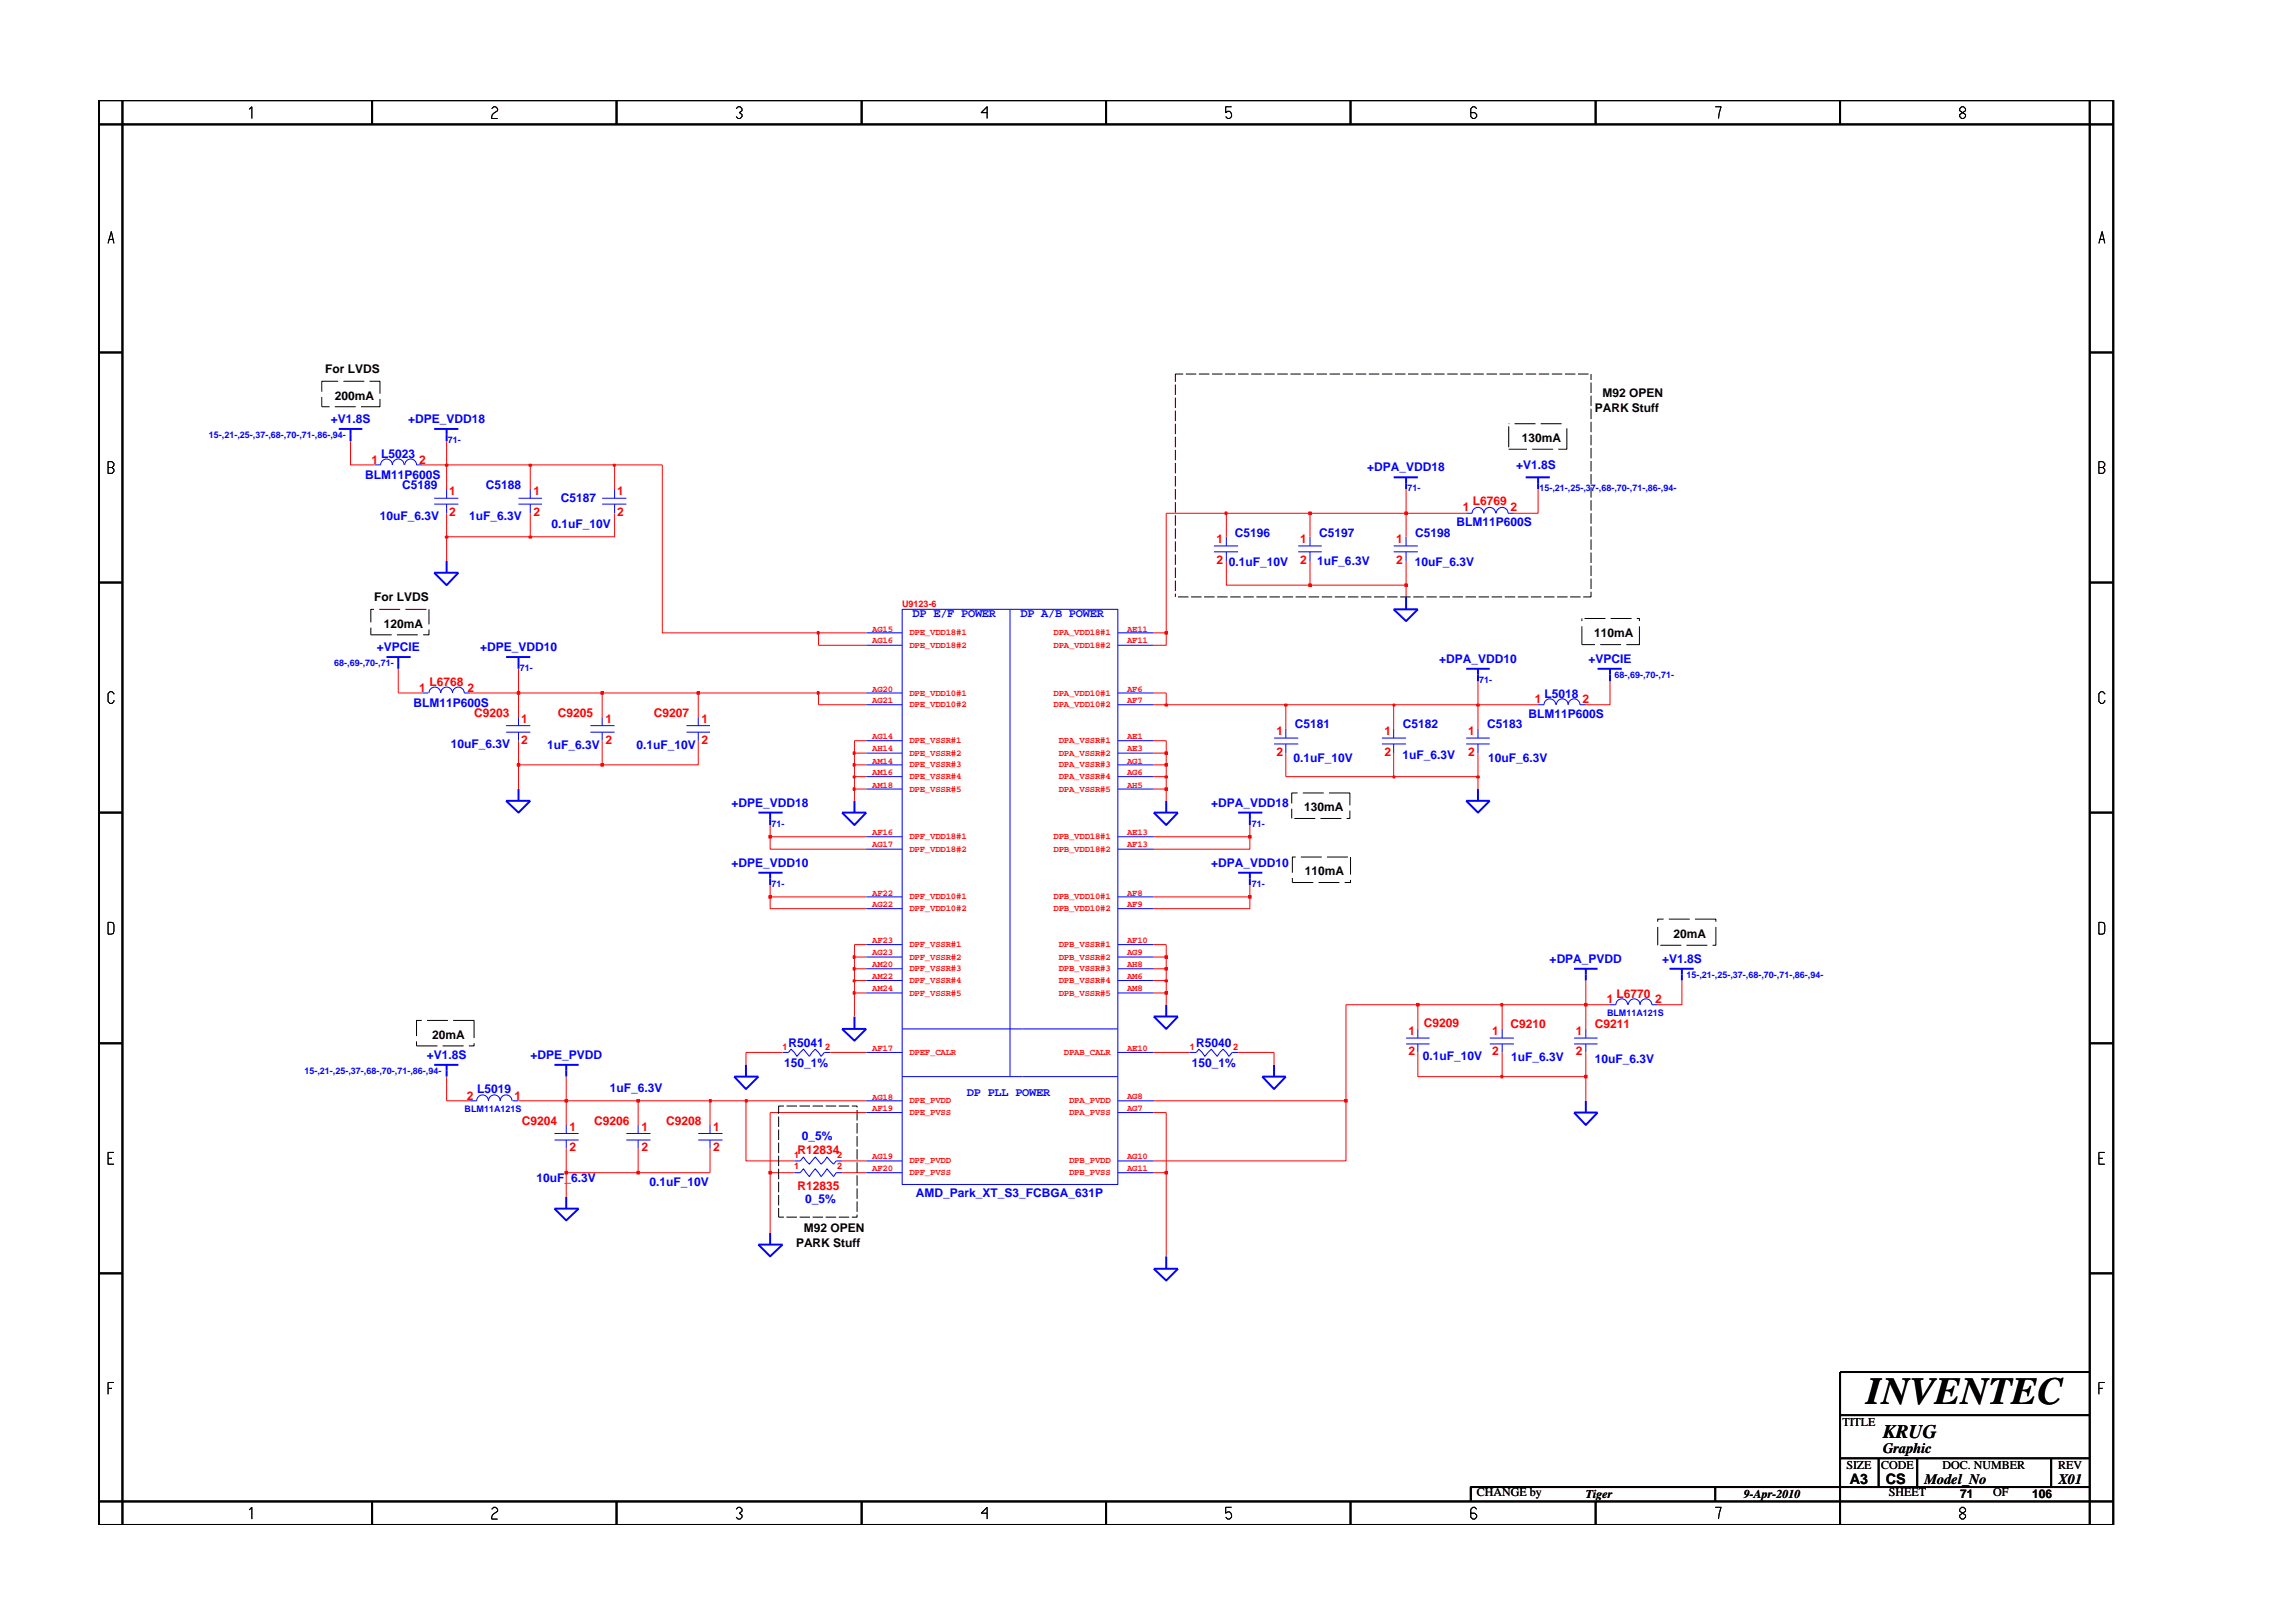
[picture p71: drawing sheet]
<svg xmlns="http://www.w3.org/2000/svg" width="297mm" height="210mm" viewBox="0 0 297 210" stroke-linecap="round" stroke-linejoin="round" font-family="sans-serif">
<defs><g id="words">
<text font-size="5" x="241.8" y="181.9">INVENTEC</text>
<text font-size="2.5" x="244" y="186.3">KRUG</text>
<g font-size="1.9">
<text x="244" y="188.2">Graphic</text>
<text x="239.6" y="192.2">A3</text>
<text x="244.3" y="192.3">CS</text>
<text x="249.3" y="192.2">Model_No</text>
<text x="266.6" y="192.2">X01</text>
</g>
<g font-size="1.6">
<text x="42.1" y="48.3">For LVDS</text>
<text x="43.4" y="51.8">200mA</text>
<text x="206.6" y="53.4">PARK Stuff</text>
<text x="207.6" y="51.5">M92 OPEN</text>
<text x="197.1" y="57.3">130mA</text>
<text x="48.5" y="77.8">For LVDS</text>
<text x="49.7" y="81.4">120mA</text>
<text x="206.5" y="82.6">110mA</text>
<text x="168.9" y="105.1">130mA</text>
<text x="169" y="113.4">110mA</text>
<text x="216.8" y="121.5">20mA</text>
<text x="56" y="134.5">20mA</text>
<text x="103.1" y="161.5">PARK Stuff</text>
<text x="104.1" y="159.6">M92 OPEN</text>
<text x="238.7" y="184.8">TITLE</text>
<text x="239.2" y="190.4">SIZE</text>
<text x="243.7" y="190.4">CODE</text>
<text x="251.7" y="190.4">DOC. NUMBER</text>
<text x="266.6" y="190.4">REV</text>
<text x="191.3" y="193.8">CHANGE by</text>
<text x="205.4" y="194.1">Tiger</text>
<text x="225.9" y="194.1">9-Apr-2010</text>
<text x="244.7" y="193.8">SHEET</text>
<text x="253.9" y="194.1">71</text>
<text x="258.2" y="193.8">OF</text>
<text x="263.3" y="194.1">106</text>
</g>
<g font-size="1.6" fill="#00f">
<text x="42.8" y="54.8">+V1.8S</text>
<text x="49.4" y="59.3">L5023</text>
<text x="52.9" y="54.8">+DPE_VDD18</text>
<text x="47.3" y="62">BLM11P600S</text>
<text x="52.1" y="63.3">C5189</text>
<text x="62.9" y="63.3">C5188</text>
<text x="72.7" y="65.1">C5187</text>
<text x="177.1" y="61.1">+DPA_VDD18</text>
<text x="196.4" y="60.8">+V1.8S</text>
<text x="49.2" y="67.4">10uF_6.3V</text>
<text x="60.8" y="67.4">1uF_6.3V</text>
<text x="71.5" y="68.4">0.1uF_10V</text>
<text x="160" y="69.6">C5196</text>
<text x="170.9" y="69.6">C5197</text>
<text x="183.3" y="69.6">C5198</text>
<text x="188.7" y="68.2">BLM11P600S</text>
<text x="159.2" y="73.4">0.1uF_10V</text>
<text x="170.6" y="73.2">1uF_6.3V</text>
<text x="183.3" y="73.3">10uF_6.3V</text>
<text x="118.2" y="80">DP E/F POWER</text>
<text x="132.2" y="80">DP A/B POWER</text>
<text x="48.8" y="84.4">+VPCIE</text>
<text x="62.2" y="84.4">+DPE_VDD10</text>
<text x="186.4" y="85.9">+DPA_VDD10</text>
<text x="205.8" y="85.9">+VPCIE</text>
<text x="53.6" y="91.6">BLM11P600S</text>
<text x="167.8" y="94.4">C5181</text>
<text x="181.7" y="94.4">C5182</text>
<text x="192.6" y="94.4">C5183</text>
<text x="198" y="93.1">BLM11P600S</text>
<text x="200.1" y="90.4">L5018</text>
<text x="58.4" y="96.9">10uF_6.3V</text>
<text x="70.9" y="97">1uF_6.3V</text>
<text x="82.5" y="97.1">0.1uF_10V</text>
<text x="167.6" y="98.7">0.1uF_10V</text>
<text x="181.7" y="98.4">1uF_6.3V</text>
<text x="192.8" y="98.7">10uF_6.3V</text>
<text x="94.8" y="104.5">+DPE_VDD18</text>
<text x="156.9" y="104.5">+DPA_VDD18</text>
<text x="94.8" y="112.3">+DPE_VDD10</text>
<text x="156.9" y="112.3">+DPA_VDD10</text>
<text x="200.7" y="124.7">+DPA_PVDD</text>
<text x="215.3" y="124.7">+V1.8S</text>
<text x="55.3" y="137.2">+V1.8S</text>
<text x="68.7" y="137.2">+DPE_PVDD</text>
<text x="102.1" y="135.6">R5041</text>
<text x="155" y="135.6">R5040</text>
<text x="184.3" y="137.3">0.1uF_10V</text>
<text x="195.8" y="137.5">1uF_6.3V</text>
<text x="206.6" y="137.7">10uF_6.3V</text>
<text x="61.8" y="141.6">L5019</text>
<text x="79" y="141.4">1uF_6.3V</text>
<text x="101.6" y="138.3">150_1%</text>
<text x="125.3" y="142">DP PLL POWER</text>
<text x="154.4" y="138.3">150_1%</text>
<text x="103.9" y="147.7">0_5%</text>
<text x="69.5" y="153.1">10uF_6.3V</text>
<text x="84.2" y="153.6">0.1uF_10V</text>
<text x="104.3" y="155.9">0_5%</text>
<text x="118.6" y="155.1">AMD_Park_XT_S3_FCBGA_631P</text>
</g>
<g font-size="1.6" fill="#f00">
<text x="48.1" y="60.1">1</text>
<text x="54.3" y="60.1">2</text>
<text x="58.2" y="64.1">1</text>
<text x="69.1" y="64.1">1</text>
<text x="80" y="64.1">1</text>
<text x="190.8" y="65.5">L6769</text>
<text x="58.2" y="66.9">2</text>
<text x="69.1" y="66.9">2</text>
<text x="80" y="66.9">2</text>
<text x="157.6" y="70.4">1</text>
<text x="168.4" y="70.4">1</text>
<text x="180.9" y="70.4">1</text>
<text x="189.5" y="66.2">1</text>
<text x="195.7" y="66.2">2</text>
<text x="157.6" y="73">2</text>
<text x="168.4" y="73">2</text>
<text x="180.9" y="73">2</text>
<text x="54.3" y="89.6">1</text>
<text x="55.7" y="88.8">L6768</text>
<text x="60.6" y="89.6">2</text>
<text x="61.4" y="92.9">C9203</text>
<text x="67.5" y="93.7">1</text>
<text x="72.2" y="92.9">C9205</text>
<text x="78.4" y="93.7">1</text>
<text x="84.7" y="92.9">C9207</text>
<text x="90.9" y="93.7">1</text>
<text x="165.4" y="95.2">1</text>
<text x="179.3" y="95.2">1</text>
<text x="190.2" y="95.2">1</text>
<text x="198.8" y="91.1">1</text>
<text x="205" y="91.1">2</text>
<text x="67.5" y="96.3">2</text>
<text x="78.4" y="96.3">2</text>
<text x="90.9" y="96.3">2</text>
<text x="165.4" y="97.9">2</text>
<text x="179.3" y="97.9">2</text>
<text x="190.2" y="97.9">2</text>
<text x="208.1" y="130">1</text>
<text x="209.4" y="129.2">L6770</text>
<text x="214.4" y="130">2</text>
<text x="182.5" y="134.1">1</text>
<text x="182.5" y="136.7">2</text>
<text x="184.4" y="133">C9209</text>
<text x="193.3" y="134.1">1</text>
<text x="193.3" y="136.7">2</text>
<text x="195.7" y="133.2">C9210</text>
<text x="204.1" y="134.1">1</text>
<text x="204.1" y="136.7">2</text>
<text x="206.6" y="133.2">C9211</text>
<text x="60.5" y="142.4">2</text>
<text x="66.6" y="142.4">1</text>
<text x="67.6" y="145.7">C9204</text>
<text x="73.8" y="146.5">1</text>
<text x="73.8" y="149.2">2</text>
<text x="77" y="145.7">C9206</text>
<text x="83.1" y="146.5">1</text>
<text x="83.1" y="149.2">2</text>
<text x="86.3" y="145.7">C9208</text>
<text x="92.4" y="146.5">1</text>
<text x="92.4" y="149.2">2</text>
<text x="103.3" y="149.5">R12834</text>
<text x="103.3" y="154.2">R12835</text>
</g>
<g font-size="1.2" fill="#00f">
<text x="27.1" y="56.8">15-,21-,25-,37-,68-,70-,71-,86-,94-</text>
<text x="58" y="57.4">71-</text>
<text x="182.3" y="63.6">71-</text>
<text x="199.4" y="63.6">15-,21-,25-,37-,68-,70-,71-,86-,94-</text>
<text x="43.3" y="86.3">68-,69-,70-,71-</text>
<text x="67.3" y="86.9">71-</text>
<text x="191.6" y="88.5">71-</text>
<text x="209.2" y="87.8">68-,69-,70-,71-</text>
<text x="99.9" y="107.1">71-</text>
<text x="162.2" y="107.1">71-</text>
<text x="99.9" y="114.9">71-</text>
<text x="162.2" y="114.9">71-</text>
<text x="208.2" y="131.6">BLM11A121S</text>
<text x="218.5" y="126.7">15-,21-,25-,37-,68-,70-,71-,86-,94-</text>
<text x="39.4" y="139.1">15-,21-,25-,37-,68-,70-,71-,86-,94-</text>
<text x="60.2" y="144">BLM11A121S</text>
</g>
<g font-size="1.2" fill="#f00">
<text x="113" y="81.8">AG15</text>
<text x="113" y="83.3">AG16</text>
<text x="116.9" y="78.7">U9123-6</text>
<text x="117.8" y="82.3">DPE_VDD18#1</text>
<text x="117.8" y="83.9">DPE_VDD18#2</text>
<text x="136.5" y="82.3">DPA_VDD18#1</text>
<text x="136.5" y="83.9">DPA_VDD18#2</text>
<text x="146" y="81.8">AE11</text>
<text x="146" y="83.3">AF11</text>
<text x="113" y="89.6">AG20</text>
<text x="146" y="89.6">AF6</text>
<text x="113" y="91.1">AG21</text>
<text x="113" y="95.8">AG14</text>
<text x="117.8" y="90.1">DPE_VDD10#1</text>
<text x="117.8" y="91.6">DPE_VDD10#2</text>
<text x="136.5" y="90.1">DPA_VDD10#1</text>
<text x="136.5" y="91.6">DPA_VDD10#2</text>
<text x="146" y="91.1">AF7</text>
<text x="146" y="95.8">AE1</text>
<text x="113" y="97.3">AH14</text>
<text x="113" y="98.9">AM14</text>
<text x="113" y="100.4">AM16</text>
<text x="117.8" y="96.3">DPE_VSSR#1</text>
<text x="117.8" y="97.9">DPE_VSSR#2</text>
<text x="117.8" y="99.4">DPE_VSSR#3</text>
<text x="117.8" y="100.9">DPE_VSSR#4</text>
<text x="137.1" y="96.3">DPA_VSSR#1</text>
<text x="137.1" y="97.9">DPA_VSSR#2</text>
<text x="137.1" y="99.4">DPA_VSSR#3</text>
<text x="137.1" y="100.9">DPA_VSSR#4</text>
<text x="146" y="97.3">AE3</text>
<text x="146" y="98.9">AG1</text>
<text x="146" y="100.4">AG6</text>
<text x="113" y="102.1">AM18</text>
<text x="117.8" y="102.6">DPE_VSSR#5</text>
<text x="137.1" y="102.6">DPA_VSSR#5</text>
<text x="146" y="102.1">AH5</text>
<text x="113" y="108.2">AF16</text>
<text x="113" y="109.8">AG17</text>
<text x="117.8" y="108.7">DPF_VDD18#1</text>
<text x="117.8" y="110.3">DPF_VDD18#2</text>
<text x="136.5" y="108.7">DPB_VDD18#1</text>
<text x="136.5" y="110.3">DPB_VDD18#2</text>
<text x="146" y="108.2">AE13</text>
<text x="146" y="109.8">AF13</text>
<text x="113" y="116">AF22</text>
<text x="113" y="117.5">AG22</text>
<text x="117.8" y="116.5">DPF_VDD10#1</text>
<text x="117.8" y="118">DPF_VDD10#2</text>
<text x="136.5" y="116.5">DPB_VDD10#1</text>
<text x="136.5" y="118">DPB_VDD10#2</text>
<text x="146" y="116">AF8</text>
<text x="146" y="117.5">AF9</text>
<text x="113" y="122.2">AF23</text>
<text x="113" y="123.7">AG23</text>
<text x="113" y="125.3">AM20</text>
<text x="117.8" y="122.7">DPF_VSSR#1</text>
<text x="117.8" y="124.3">DPF_VSSR#2</text>
<text x="117.8" y="125.8">DPF_VSSR#3</text>
<text x="137.1" y="122.7">DPB_VSSR#1</text>
<text x="137.1" y="124.3">DPB_VSSR#2</text>
<text x="137.1" y="125.8">DPB_VSSR#3</text>
<text x="146" y="122.2">AF10</text>
<text x="146" y="123.7">AG9</text>
<text x="146" y="125.3">AH8</text>
<text x="113" y="126.9">AM22</text>
<text x="113" y="128.4">AM24</text>
<text x="117.8" y="127.4">DPF_VSSR#4</text>
<text x="117.8" y="129">DPF_VSSR#5</text>
<text x="137.1" y="127.4">DPB_VSSR#4</text>
<text x="137.1" y="129">DPB_VSSR#5</text>
<text x="146" y="126.9">AM6</text>
<text x="146" y="128.4">AM8</text>
<text x="101.4" y="136">1</text>
<text x="106.9" y="136">2</text>
<text x="113" y="136.2">AF17</text>
<text x="117.8" y="136.7">DPEF_CALR</text>
<text x="137.8" y="136.7">DPAB_CALR</text>
<text x="146" y="136.2">AE10</text>
<text x="154.1" y="136">1</text>
<text x="159.7" y="136">2</text>
<text x="113" y="142.4">AG18</text>
<text x="113" y="144">AF19</text>
<text x="117.8" y="142.9">DPE_PVDD</text>
<text x="138.5" y="142.9">DPA_PVDD</text>
<text x="146" y="142.4">AG8</text>
<text x="146" y="144">AG7</text>
<text x="102.9" y="150">1</text>
<text x="108.4" y="150">2</text>
<text x="117.8" y="144.5">DPE_PVSS</text>
<text x="138.5" y="144.5">DPA_PVSS</text>
<text x="102.9" y="151.5">1</text>
<text x="108.4" y="151.5">2</text>
<text x="113" y="151.8">AF20</text>
<text x="113" y="150.1">AG19</text>
<text x="117.8" y="152.2">DPF_PVSS</text>
<text x="117.8" y="150.7">DPF_PVDD</text>
<text x="138.5" y="150.7">DPB_PVDD</text>
<text x="138.5" y="152.2">DPB_PVSS</text>
<text x="146" y="150.1">AG10</text>
<text x="146" y="151.8">AG11</text>
</g>
</g></defs>
<g fill="none" stroke="#00f" stroke-width=".13">
<path d="M48.5 60.2h.8a.76 .76 0 0 1 .8-.7 .76 .76 0 0 1 .7 .7 .76 .76 0 0 1 .8-.7 .76 .76 0 0 1 .8 .7M52.4 60.2a.76 .76 0 0 1 .8-.7 .76 .76 0 0 1 .8 .7h.7M56.2 64.5h3.2M56.2 65.3h3.2M57.9 63.4v1.1M57.9 65.3v1.2M67.2 64.5h3M67.2 65.3h3M68.7 63.4v1.1M68.7 65.3v1.2M78 64.5h3.1M78 65.3h3.1"/>
<path d="M79.6 63.4v1.1M79.6 65.3v1.2M116.9 78.9h27.9v74.5h-27.9zM130.8 78.9v60.6M157.3 70.7h3.1M157.3 71.5h3.1M158.9 69.5v1.2M158.9 71.5v1.2M168.2 70.7h3M168.2 71.5h3M169.7 69.5v1.2M169.7 71.5v1.2"/>
<path d="M180.5 70.7h3.2M180.5 71.5h3.2M182.1 69.5v1.2M182.1 71.5v1.2M189.9 66.5h.8a.76 .76 0 0 1 .8-.8 .76 .76 0 0 1 .7 .8 .76 .76 0 0 1 .8-.8 .76 .76 0 0 1 .7 .8M193.8 66.5a.76 .76 0 0 1 .8-.8 .76 .76 0 0 1 .8 .8h.7M54.7 89.8h.8M55.6 89.8a.76 .76 0 0 1 .7-.8 .76 .76 0 0 1 .8 .8 .76 .76 0 0 1 .8-.8 .76 .76 0 0 1 .7 .8 .76 .76 0 0 1 .8-.8 .76 .76 0 0 1 .7 .8h.8M65.6 94h3.1M65.6 94.9h3.1M67.2 92.9v1.1M67.2 94.9v1.1"/>
<path d="M76.5 94h3.1M76.5 94.9h3.1M78 92.9v1.1M78 94.9v1.1M88.9 94h3.1M88.9 94.9h3.1M90.5 92.9v1.1M90.5 94.9v1.1M112.2 89.8h4.7M112.2 91.3h4.7M112.2 82h4.7M112.2 83.6h4.7"/>
<path d="M112.2 96h4.7M112.2 97.6h4.7M112.2 99.1h4.7M144.8 89.8h4.7M144.8 91.3h4.7M144.8 82h4.7M144.8 83.6h4.7M144.8 96h4.7M144.8 97.6h4.7M144.8 99.1h4.7M165 95.6h3.2M165 96.4h3.2"/>
<path d="M166.6 94.4v1.2M166.6 96.4v1.2M179 95.6h3.1M179 96.4h3.1M180.5 94.4v1.2M180.5 96.4v1.2M189.9 95.6h3.1M189.9 96.4h3.1M191.5 94.4v1.2M191.5 96.4v1.2M199.2 91.3h.8a.76 .76 0 0 1 .8-.8 .76 .76 0 0 1 .7 .8M201.6 91.3a.76 .76 0 0 1 .8-.8 .76 .76 0 0 1 .7 .8 .76 .76 0 0 1 .8-.8 .76 .76 0 0 1 .8 .8h.7"/>
<path d="M112.2 100.6h4.7M112.2 102.2h4.7M112.2 116.2h4.7M112.2 117.7h4.7M112.2 108.4h4.7M112.2 110h4.7M144.8 100.6h4.7M144.8 102.2h4.7M144.8 116.2h4.7M144.8 117.7h4.7M144.8 108.4h4.7M144.8 110h4.7"/>
<path d="M101.4 136.3h.7l.4-.4 .7 .9 .9-.9 .7 .9 .8-.9 .8 .9 .4-.5h.8M112.2 136.3h4.7M112.2 122.4h4.7M112.2 124h4.7M112.2 125.5h4.7M112.2 127h4.7M112.2 128.6h4.7M116.9 133.3h27.9M116.9 139.5h27.9M144.8 136.3h4.7M144.8 122.4h4.7M144.8 124h4.7"/>
<path d="M144.8 125.5h4.7M144.8 127h4.7M144.8 128.6h4.7M154.1 136.3h.9l.3-.4 .8 .9 .8-.9 .8 .9 .7-.9 .8 .9 .4-.5h.8M182.1 134.5h3.1M182.1 135.2h3.1M183.7 133.3v1.2M183.7 135.2v1.1M193 134.5h3.1M193 135.2h3.1M194.6 133.3v1.2M194.6 135.2v1.1"/>
<path d="M203.9 134.5h3.1M203.9 135.2h3.1M205.4 133.3v1.2M205.4 135.2v1.1M208.6 130.2h.7a.76 .76 0 0 1 .8-.8 .76 .76 0 0 1 .7 .8M210.9 130.2a.76 .76 0 0 1 .8-.8 .76 .76 0 0 1 .8 .8 .76 .76 0 0 1 .7-.8 .76 .76 0 0 1 .8 .8h.7M60.9 142.6h.9a.76 .76 0 0 1 .7-.8 .76 .76 0 0 1 .8 .8 .76 .76 0 0 1 .7-.8 .76 .76 0 0 1 .8 .8 .76 .76 0 0 1 .8-.8 .76 .76 0 0 1 .7 .8M66.4 142.6h.8M71.8 146.8h3.2M71.8 147.7h3.2M73.3 145.7v1.1M73.3 147.7v1.1"/>
<path d="M81.1 146.8h3.2M81.1 147.7h3.2M82.7 145.7v1.1M82.7 147.7v1.1M90.5 146.8h3.1M90.5 147.7h3.1M92 145.7v1.1M92 147.7v1.1M102.9 151.9h.8l.4-.5 .7 1 .8-1 .8 1 .7-1 .9 1 .3-.5h.8M102.9 150.4h.8l.4-.5 .7 .9 .8-.9 .8 .9 .7-.9 .9 .9 .3-.4h.8M112.2 142.6h4.7M112.2 151.9h4.7"/>
<path d="M112.2 150.4h4.7M112.2 144.1h4.7M144.8 142.6h4.7M144.8 151.9h4.7M144.8 150.4h4.7M144.8 144.1h4.7"/>
</g>
<g fill="none" stroke="#00f" stroke-width=".25">
<path d="M43.9 55.6h3M45.4 55.6v1.6M56.2 55.6h3.2M57.9 55.6v1.6M56.2 74.2h3.2l-1.5 1.6zM57.9 72.7v1.5M180.5 78.9h3.2l-1.6 1.6zM180.5 61.8h3.2M182.1 61.8v1.6M182.1 77.3v1.6M197.6 61.8h3.2M199.2 61.8v1.6"/>
<path d="M50.1 85.1h3.1M51.6 85.1v1.5M65.6 85.1h3.1M67.2 85.1v1.5M189.9 86.6h3.1M191.5 86.6v1.7M207 86.6h3.1M208.6 86.6v1.7M65.6 103.7h3.1l-1.5 1.6zM67.2 102.2v1.5M98.2 105.3h3.2M98.2 113.1h3.2"/>
<path d="M99.8 105.3v1.6M99.8 113.1v1.6M109.1 105.3h3.1l-1.5 1.6zM110.7 103.7v1.6M149.5 105.3h3.1l-1.5 1.6zM151.1 103.7v1.6M160.4 105.3h3.1M160.4 113.1h3.1M161.9 105.3v1.6M161.9 113.1v1.6M189.9 103.7h3.1l-1.5 1.6zM191.5 102.2v1.5"/>
<path d="M56.2 138h3.2M57.9 138v1.5M71.8 138h3.2M73.3 138v1.5M95.1 139.5h3.1l-1.6 1.6zM96.6 138v1.5M109.1 133.3h3.1l-1.5 1.5zM110.7 131.7v1.6M149.5 131.7h3.1l-1.5 1.6zM151.1 130.2v1.5M163.5 139.5h3.1l-1.6 1.6zM165 138v1.5"/>
<path d="M203.9 125.5h3.1M205.4 125.5v1.5M216.3 125.5h3.1M217.9 125.5v1.5M71.8 156.6h3.2l-1.7 1.5zM73.3 155.1v1.5M99.8 159.7v1.5M203.9 144.1h3.1l-1.6 1.6zM205.4 142.6v1.5M98.2 161.2h3.2l-1.6 1.6zM149.5 164.4h3.1l-1.5 1.5zM151.1 162.8v1.6"/>
</g>
<path d="M73.3 151.9v3.2M99.8 151.9v7.8M151.1 151.9v10.9" fill="none" stroke="#f00" stroke-width=".13"/>
<path d="M73.2 151.8h.3v.3h-.3z" fill="#8e2323"/>
<path d="M73.2 151.8h.3v.3h-.3zM73.3 148.8v3.1h9.4" fill="none" stroke="#f00" stroke-width=".13"/>
<path d="M82.5 151.8h.3v.3h-.3z" fill="#8e2323"/>
<path d="M82.5 151.8h.3v.3h-.3zM82.7 148.8v3.1h9.3v-3.1" fill="none" stroke="#f00" stroke-width=".13"/>
<path d="M99.6 151.8h.3v.3h-.3z" fill="#8e2323"/>
<path d="M99.6 151.8h.3v.3h-.3zM99.8 144.1v7.8h3.1M109.1 151.9h3.1M149.5 151.9h1.6" fill="none" stroke="#f00" stroke-width=".13"/>
<path d="M150.9 151.8h.3v.3h-.3z" fill="#8e2323"/>
<path d="M57.9 139.5v3.1h3M67.2 142.6h6.1v3.1M82.7 142.6v3.1M92 142.6v3.1M96.6 142.6v7.8h6.3M99.8 144.1h12.4M109.1 150.4h3.1M149.5 144.1h1.6v7.8M150.9 151.8h.3v.3h-.3zM174.4 142.6v7.8h-24.9" fill="none" stroke="#f00" stroke-width=".13"/>
<path d="M73.2 142.4h.3v.4h-.3z" fill="#8e2323"/>
<path d="M73.3 139.5v3.1h9.4M73.2 142.4h.3v.4h-.3z" fill="none" stroke="#f00" stroke-width=".13"/>
<path d="M82.5 142.4h.3v.4h-.3z" fill="#8e2323"/>
<path d="M82.5 142.4h.3v.4h-.3zM82.7 142.6h9.3" fill="none" stroke="#f00" stroke-width=".13"/>
<path d="M91.9 142.4h.2v.4h-.2z" fill="#8e2323"/>
<path d="M91.9 142.4h.2v.4h-.2zM92 142.6h4.6" fill="none" stroke="#f00" stroke-width=".13"/>
<path d="M96.5 142.4h.3v.4h-.3z" fill="#8e2323"/>
<path d="M96.5 142.4h.3v.4h-.3zM96.6 142.6h15.6M149.5 142.6h24.9" fill="none" stroke="#f00" stroke-width=".13"/>
<path d="M174.2 142.4h.3v.4h-.3z" fill="#8e2323"/>
<path d="M174.4 130.2v12.4M183.7 136.3v3.2h10.9M205.4 139.5v3.1M174.2 142.4h.3v.4h-.3z" fill="none" stroke="#f00" stroke-width=".13"/>
<path d="M194.4 139.3h.3v.3h-.3z" fill-rule="evenodd" fill="#8e2323"/>
<path d="M194.4 139.3h.3v.3h-.3zM194.6 136.3v3.2h10.8" fill="none" stroke="#f00" stroke-width=".13"/>
<path d="M205.3 139.3h.3v.3h-.3z" fill-rule="evenodd" fill="#8e2323"/>
<path d="M101.4 136.3h-4.8v1.7M107.6 136.3h4.6M110.7 128.6v3.1M149.5 136.3h4.6M151.1 128.6v1.6M160.4 136.3h4.6v1.7M174.4 130.2h9.3v3.1M194.6 130.2v3.1M205.3 139.3h.3v.3h-.3zM205.4 130.2v3.1M205.4 136.3v3.2" fill="none" stroke="#f00" stroke-width=".13"/>
<path d="M183.5 130h.3v.3h-.3z" fill="#8e2323"/>
<path d="M183.5 130h.3v.3h-.3zM183.7 130.2h10.9" fill="none" stroke="#f00" stroke-width=".13"/>
<path d="M194.4 130h.3v.3h-.3z" fill-rule="evenodd" fill="#8e2323"/>
<path d="M194.4 130h.3v.3h-.3zM194.6 130.2h10.8" fill="none" stroke="#f00" stroke-width=".13"/>
<path d="M205.3 130h.3v.3h-.3z" fill-rule="evenodd" fill="#8e2323"/>
<path d="M205.3 130h.3v.3h-.3zM205.4 127v3.2h3.2M217.9 127v3.2h-3.2" fill="none" stroke="#f00" stroke-width=".13"/>
<path d="M110.5 128.5h.3v.3h-.3z" fill="#8e2323"/>
<path d="M110.5 128.5h.3v.3h-.3zM110.7 127v1.6h1.5M149.5 128.6h1.6" fill="none" stroke="#f00" stroke-width=".13"/>
<path d="M150.9 128.5h.3v.3h-.3z" fill="#8e2323"/>
<path d="M150.9 128.5h.3v.3h-.3zM151.1 127v1.6" fill="none" stroke="#f00" stroke-width=".13"/>
<path d="M110.5 126.9h.3v.3h-.3z" fill="#8e2323"/>
<path d="M110.5 126.9h.3v.3h-.3zM110.7 125.5v1.5h1.5M149.5 127h1.6" fill="none" stroke="#f00" stroke-width=".13"/>
<path d="M150.9 126.9h.3v.3h-.3z" fill="#8e2323"/>
<path d="M150.9 126.9h.3v.3h-.3zM151.1 125.5v1.5" fill="none" stroke="#f00" stroke-width=".13"/>
<path d="M110.5 125.3h.3v.4h-.3z" fill-rule="evenodd" fill="#8e2323"/>
<path d="M110.5 125.3h.3v.4h-.3zM110.7 124v1.5h1.5M149.5 125.5h1.6" fill="none" stroke="#f00" stroke-width=".13"/>
<path d="M150.9 125.3h.3v.4h-.3z" fill-rule="evenodd" fill="#8e2323"/>
<path d="M150.9 125.3h.3v.4h-.3zM151.1 124v1.5" fill="none" stroke="#f00" stroke-width=".13"/>
<path d="M110.5 123.8h.3v.3h-.3z" fill-rule="evenodd" fill="#8e2323"/>
<path d="M110.5 123.8h.3v.3h-.3zM110.7 122.4v1.6h1.5M149.5 124h1.6" fill="none" stroke="#f00" stroke-width=".13"/>
<path d="M150.9 123.8h.3v.3h-.3z" fill-rule="evenodd" fill="#8e2323"/>
<path d="M99.8 116.2v1.5h12.4M161.9 116.2v1.5h-12.4M110.7 122.4h1.5M149.5 122.4h1.6v1.6M150.9 123.8h.3v.3h-.3z" fill="none" stroke="#f00" stroke-width=".13"/>
<path d="M99.6 116h.3v.4h-.3z" fill-rule="evenodd" fill="#8e2323"/>
<path d="M99.6 116h.3v.4h-.3zM99.8 114.7v1.5h12.4M149.5 116.2h12.4" fill="none" stroke="#f00" stroke-width=".13"/>
<path d="M161.7 116h.4v.4h-.4z" fill-rule="evenodd" fill="#8e2323"/>
<path d="M99.8 108.4v1.6h12.4M161.7 116h.4v.4h-.4zM161.9 108.4v1.6h-12.4M161.9 114.7v1.5" fill="none" stroke="#f00" stroke-width=".13"/>
<path d="M99.6 108.2h.3v.4h-.3z" fill="#8e2323"/>
<path d="M99.6 108.2h.3v.4h-.3zM99.8 106.9v1.5h12.4M149.5 108.4h12.4" fill="none" stroke="#f00" stroke-width=".13"/>
<path d="M161.7 108.2h.4v.4h-.4z" fill="#8e2323"/>
<path d="M67.2 99.1v3.1M110.7 102.2v1.5M151.1 102.2v1.5M161.7 108.2h.4v.4h-.4zM161.9 106.9v1.5" fill="none" stroke="#f00" stroke-width=".13"/>
<path d="M110.5 102.1h.3v.3h-.3z" fill="#8e2323"/>
<path d="M110.5 102.1h.3v.3h-.3zM110.7 100.6v1.6h1.5M149.5 102.2h1.6" fill="none" stroke="#f00" stroke-width=".13"/>
<path d="M150.9 102.1h.3v.3h-.3z" fill="#8e2323"/>
<path d="M150.9 102.1h.3v.3h-.3zM151.1 100.6v1.6M191.5 100.6v1.6" fill="none" stroke="#f00" stroke-width=".13"/>
<path d="M110.5 100.5h.3v.3h-.3z" fill-rule="evenodd" fill="#8e2323"/>
<path d="M110.7 99.1v1.5h1.5M110.5 100.5h.3v.3h-.3zM149.5 100.6h1.6" fill="none" stroke="#f00" stroke-width=".13"/>
<path d="M150.9 100.5h.3v.3h-.3z" fill-rule="evenodd" fill="#8e2323"/>
<path d="M151.1 99.1v1.5M166.6 97.6v3h13.9M150.9 100.5h.3v.3h-.3z" fill="none" stroke="#f00" stroke-width=".13"/>
<path d="M180.5 100.5h.2v.3h-.2z" fill-rule="evenodd" fill="#8e2323"/>
<path d="M180.5 97.6v3h11M180.5 100.5h.2v.3h-.2z" fill="none" stroke="#f00" stroke-width=".13"/>
<path d="M191.3 100.5h.3v.3h-.3z" fill="#8e2323"/>
<path d="M191.5 97.6v3M191.3 100.5h.3v.3h-.3z" fill="none" stroke="#f00" stroke-width=".13"/>
<path d="M67 98.9h.3v.4h-.3z" fill="#8e2323"/>
<path d="M67 98.9h.3v.4h-.3zM67.2 96v3.1h10.8" fill="none" stroke="#f00" stroke-width=".13"/>
<path d="M77.8 98.9h.4v.4h-.4z" fill="#8e2323"/>
<path d="M77.8 98.9h.4v.4h-.4zM78 96v3.1h12.5v-3.1" fill="none" stroke="#f00" stroke-width=".13"/>
<path d="M110.5 98.9h.3v.4h-.3z" fill="#8e2323"/>
<path d="M110.5 98.9h.3v.4h-.3zM110.7 97.6v1.5h1.5M149.5 99.1h1.6" fill="none" stroke="#f00" stroke-width=".13"/>
<path d="M150.9 98.9h.3v.4h-.3z" fill="#8e2323"/>
<path d="M150.9 98.9h.3v.4h-.3zM151.1 97.6v1.5" fill="none" stroke="#f00" stroke-width=".13"/>
<path d="M110.5 97.4h.3v.3h-.3z" fill="#8e2323"/>
<path d="M110.5 97.4h.3v.3h-.3zM110.7 96v1.6h1.5M149.5 97.6h1.6" fill="none" stroke="#f00" stroke-width=".13"/>
<path d="M150.9 97.4h.3v.3h-.3z" fill="#8e2323"/>
<path d="M67.2 89.8v3.1M78 89.8v3.1M90.5 89.8v3.1M106 89.8v1.5h6.2M110.7 96h1.5M149.5 96h1.6v1.6M149.5 91.3h1.6M150.9 97.4h.3v.3h-.3zM166.6 91.3v3.1M180.5 91.3v3.1M191.5 91.3v3.1" fill="none" stroke="#f00" stroke-width=".13"/>
<path d="M150.9 91.2h.3v.3h-.3z" fill-rule="evenodd" fill="#8e2323"/>
<path d="M150.9 91.2h.3v.3h-.3zM151.1 89.8v1.5h15.5" fill="none" stroke="#f00" stroke-width=".13"/>
<path d="M166.4 91.2h.3v.3h-.3z" fill-rule="evenodd" fill="#8e2323"/>
<path d="M166.4 91.2h.3v.3h-.3zM166.6 91.3h13.9" fill="none" stroke="#f00" stroke-width=".13"/>
<path d="M180.5 91.2h.2v.3h-.2z" fill-rule="evenodd" fill="#8e2323"/>
<path d="M180.5 91.2h.2v.3h-.2zM180.5 91.3h11" fill="none" stroke="#f00" stroke-width=".13"/>
<path d="M191.3 91.2h.3v.3h-.3z" fill="#8e2323"/>
<path d="M51.6 86.6v3.2h3.1M60.9 89.8h6.3M191.3 91.2h.3v.3h-.3zM191.5 88.3v3h7.7M208.6 88.3v3h-3.2" fill="none" stroke="#f00" stroke-width=".13"/>
<path d="M67 89.6h.3v.3h-.3z" fill="#8e2323"/>
<path d="M67 89.6h.3v.3h-.3zM67.2 86.6v3.2h10.8" fill="none" stroke="#f00" stroke-width=".13"/>
<path d="M77.8 89.6h.4v.3h-.4z" fill="#8e2323"/>
<path d="M77.8 89.6h.4v.3h-.4zM78 89.8h12.5" fill="none" stroke="#f00" stroke-width=".13"/>
<path d="M90.3 89.6h.3v.3h-.3z" fill="#8e2323"/>
<path d="M90.3 89.6h.3v.3h-.3zM90.5 89.8h15.5" fill="none" stroke="#f00" stroke-width=".13"/>
<path d="M105.9 89.6h.2v.3h-.2z" fill="#8e2323"/>
<path d="M85.8 60.2v21.8h20.2v1.6h6.2M105.9 89.6h.2v.3h-.2zM106 89.8h6.2M149.5 89.8h1.6M151.1 82v1.6h-1.6" fill="none" stroke="#f00" stroke-width=".13"/>
<path d="M105.9 81.8h.2v.4h-.2z" fill-rule="evenodd" fill="#8e2323"/>
<path d="M105.9 81.8h.2v.4h-.2zM106 82h6.2M149.5 82h1.6" fill="none" stroke="#f00" stroke-width=".13"/>
<path d="M150.9 81.8h.3v.4h-.3z" fill-rule="evenodd" fill="#8e2323"/>
<path d="M151.1 66.5v15.5M158.9 72.7v3.1h10.8M182.1 75.8v1.5M150.9 81.8h.3v.4h-.3z" fill="none" stroke="#f00" stroke-width=".13"/>
<path d="M169.5 75.6h.4v.4h-.4z" fill="#8e2323"/>
<path d="M169.5 75.6h.4v.4h-.4zM169.7 72.7v3.1h12.4" fill="none" stroke="#f00" stroke-width=".13"/>
<path d="M182 75.6h.3v.4h-.3z" fill="#8e2323"/>
<path d="M57.9 69.5v3.2M182 75.6h.3v.4h-.3zM182.1 72.7v3.1" fill="none" stroke="#f00" stroke-width=".13"/>
<path d="M57.7 69.5h.3v.2h-.3z" fill-rule="evenodd" fill="#8e2323"/>
<path d="M57.7 69.5h.3v.2h-.3zM57.9 66.5v3h10.8" fill="none" stroke="#f00" stroke-width=".13"/>
<path d="M68.5 69.5h.4v.2h-.4z" fill-rule="evenodd" fill="#8e2323"/>
<path d="M68.5 69.5h.4v.2h-.4zM68.7 66.5v3h10.9v-3M151.1 66.5h7.8v3M169.7 66.5v3M182.1 66.5v3" fill="none" stroke="#f00" stroke-width=".13"/>
<path d="M158.7 66.3h.2v.4h-.2z" fill="#8e2323"/>
<path d="M158.7 66.3h.2v.4h-.2zM158.9 66.5h10.8" fill="none" stroke="#f00" stroke-width=".13"/>
<path d="M169.5 66.3h.4v.4h-.4z" fill="#8e2323"/>
<path d="M169.5 66.3h.4v.4h-.4zM169.7 66.5h12.4" fill="none" stroke="#f00" stroke-width=".13"/>
<path d="M182 66.3h.3v.4h-.3z" fill="#8e2323"/>
<path d="M45.4 57.2v3h3.1M54.7 60.2h3.2v3.2M68.7 60.2v3.2M79.6 60.2v3.2M182 66.3h.3v.4h-.3zM182.1 63.4v3.1h7.8M199.2 63.4v3.1h-3.1" fill="none" stroke="#f00" stroke-width=".13"/>
<path d="M57.7 60.1h.3v.3h-.3z" fill-rule="evenodd" fill="#8e2323"/>
<path d="M57.9 57.2v3h10.8M57.7 60.1h.3v.3h-.3z" fill="none" stroke="#f00" stroke-width=".13"/>
<path d="M68.5 60.1h.4v.3h-.4z" fill-rule="evenodd" fill="#8e2323"/>
<path d="M68.5 60.1h.4v.3h-.4zM68.7 60.2h10.9" fill="none" stroke="#f00" stroke-width=".13"/>
<path d="M79.4 60.1h.3v.3h-.3z" fill-rule="evenodd" fill="#8e2323"/>
<path d="M79.4 60.1h.3v.3h-.3zM79.6 60.2h6.2" fill="none" stroke="#f00" stroke-width=".13"/>
<g fill="none" stroke="#000" stroke-width=".25">
<path d="M12.8 13h261v184.6h-261zM12.8 16.1h261M15.9 13v184.6M48.2 13v3.1M79.9 13v3.1M111.6 13v3.1M143.3 13v3.1M174.9 13v3.1M206.7 13v3.1M238.4 13v3.1M270.7 13v184.6M12.8 45.7h3.1"/>
<path d="M270.7 45.7h3.1M12.8 75.5h3.1M270.7 75.5h3.1M12.8 105.3h3.1M270.7 105.3h3.1M12.8 135.2h3.1M270.7 135.2h3.1M12.8 165h3.1M270.7 165h3.1M270.7 177.7h-32.3v19.9M12.8 194.5h261M48.2 194.5v3.1"/>
<path d="M79.9 194.5v3.1M111.6 194.5v3.1M143.3 194.5v3.1M174.9 194.5v3.1M206.7 194.5v3.1M222.2 192.6v1.9M238.4 183.3h32.3M238.4 188.9h32.3M243.4 188.9v3.7M248.4 188.9v3.7M265.7 188.9v3.7M270.7 192.6h-80.2v1.9"/>
</g>
<g fill="none" stroke="#000" stroke-width=".13">
<path d="M32.3 14.2l.3-.4v1.6M63.7 14.1l.3-.3h.2l.3 .3v.2l-.5 .4-.3 .4v.3h.8M95.6 13.8l-.2 .3 .2-.3h.3l.2 .3v.2l-.3 .3 .3 .2v.3l-.2 .3h-.3l-.2-.3 .2 .3h.3l.2-.3v-.3l-.3-.2 .3-.3v-.2l-.2-.3zM127.9 14.6h-.8l.8-.8v1.6M158.8 13.8h.7h-.7v.8l.2-.2a.5 .5 0 0 1 .5 .7l-.2 .3h-.3l-.2-.3 .2 .3h.3l.2-.3a.5 .5 0 0 0-.5-.7l-.2 .2zM190.8 13.8h.2l.3 .3-.3-.3h-.2l-.3 .3v1l.3 .3h.2l.3-.3v-.3l-.3-.2h-.5h.5l.3 .2v.3l-.3 .3h-.2l-.3-.3v-1zM222.2 13.8h.8l-.4 1.6 .4-1.6zM254.1 13.8l-.2 .3v.2l.7 .5v.3l-.2 .3h-.3l-.2-.3v-.3l.7-.5v-.2l-.2-.3zM14 31.5l.4-1.5 .4 1.5M14.1 31h.6M271.9 31.5l.4-1.5 .4 1.5M272 31h.6"/>
<path d="M14 59.8h.5l.3 .3v.2l-.3 .3 .3 .2v.3l-.3 .2h-.5zM14 59.8h.5l.3 .3v.2l-.3 .3h-.5h.5l.3 .2v.3l-.3 .2h-.5zM41.7 51.4v1.3h1M43.4 52.7h2.7M43.8 49.4h-2.1v1.3M44.5 49.4h2.7M47.9 49.4h1.3v1.6M49.2 51.7v1h-2.4M152.3 49.8v1.4M152.3 51.5v1.4M152.3 53.2v1.4M152.3 54.9v1.3"/>
<path d="M152.3 56.6v1.3M152.3 58.3v1.3M152.3 60v1.3M153.3 48.5h-1v1M153.6 48.5h1.4M155.3 48.5h1.4M157 48.5h1.4M158.7 48.5h1.3M160.4 48.5h1.3M162.1 48.5h1.3M163.8 48.5h1.3M165.5 48.5h1.3"/>
<path d="M167.2 48.5h1.3M168.9 48.5h1.3M170.5 48.5h1.4M172.2 48.5h1.4M173.9 48.5h1.4M175.6 48.5h1.4M177.3 48.5h1.4M179 48.5h1.4M180.7 48.5h1.4M182.4 48.5h1.4M184.1 48.5h1.3M185.8 48.5h1.3"/>
<path d="M187.5 48.5h1.3M189.2 48.5h1.3M190.9 48.5h1.3M192.6 48.5h1.3M194.3 48.5h1.3M195.4 58.2h2.4M195.4 54.9h.1M195.4 55.2v2.7M195.9 48.5h1.4M196.2 54.9h2.7M197.6 48.5h1.4M198.5 58.2h2.7"/>
<path d="M199.3 48.5h1.4M199.6 54.9h2.7M201 48.5h1.4M202.7 48.5h1.4M203 55.5v2.7h-1.1M204.4 48.5h1.4M206.1 48.5v.7M206.1 49.6v1.3M206.1 51.3v1.3M206.1 52.9v1.4M206.1 54.6v1.4M206.1 56.3v1.4"/>
<path d="M206.1 58v1.4M206.1 59.7v1.4M271.9 59.8h.5l.3 .3v.2l-.3 .3 .3 .2v.3l-.3 .2h-.5zM271.9 59.8h.5l.3 .3v.2l-.3 .3h-.5h.5l.3 .2v.3l-.3 .2h-.5zM48.5 78.9h-.5v1.7M49.1 78.9h2.7M52.5 78.9h2.7M55.6 78.9v2M152.3 61.7v1.3M152.3 63.4v1.3M152.3 65.1v1.3M152.3 66.7v1.4"/>
<path d="M152.3 68.4v1.4M152.3 70.1v1.4M152.3 71.8v1.4M152.3 73.5v1.4M152.3 75.2v1.4M152.3 76.9v.4M152.6 77.3h1.4M154.3 77.3h1.3M156 77.3h1.3M157.7 77.3h1.3M159.4 77.3h1.3M161.1 77.3h1.3"/>
<path d="M162.8 77.3h1.3M164.5 77.3h1.3M166.1 77.3h1.4M167.8 77.3h1.4M169.5 77.3h1.4M171.2 77.3h1.4M172.9 77.3h1.4M174.6 77.3h1.4M176.3 77.3h1.4M178 77.3h1.4M179.7 77.3h1.3M181.4 77.3h1.3"/>
<path d="M183.1 77.3h1.3M184.8 77.3h1.3M186.5 77.3h1.3M188.2 77.3h1.3M189.9 77.3h1.3M191.5 77.3h1.4M193.2 77.3h1.4M194.9 77.3h1.4M196.6 77.3h1.4M198.3 77.3h1.4M200 77.3h1.4M201.7 77.3h1.4"/>
<path d="M203.4 77.3h1.4M206.1 76.7v.6h-1M206.1 61.4v1.4M206.1 63.1v1.4M206.1 64.8v1.4M206.1 66.5v1.3M206.1 68.2v1.3M206.1 69.9v1.3M206.1 71.6v1.3M206.1 73.3v1.3M206.1 75v1.3M14 89.9l.3-.3h.2l.3 .3-.3-.3h-.2l-.3 .3v1l.3 .2h.2l.3-.2v-.2v.2l-.3 .2h-.2l-.3-.2z"/>
<path d="M48 81.3v.9h2.7M51.4 82.2h2.7M55.6 81.6v.6h-.8M204.9 81.1v2.4h1.7M204.9 80.1v.4M205.3 80.1h2.7M207.3 83.5h2.7M208.6 80.1h2.8M212 80.1h.4v.4M212.4 81.1v2.4h-1.7M271.9 89.9l.2-.3h.3l.3 .3-.3-.3h-.3l-.2 .3v1l.2 .2h.3l.3-.2v-.2v.2l-.3 .2h-.3l-.2-.2zM14 119.5l.7 .1 .1 .2-.1 1.1-.7 .1z"/>
<path d="M167.3 104.8v1.2M167.4 113.7v.6h2.7M167.7 106h2.7M167.8 111h-.4v2.1M168.1 102.7h-.8v1.4M168.5 111h2.7M168.8 102.7h2.7M170.8 114.3h2.7M171.1 106h2.7M171.9 111h2.7M172.2 102.7h2.7v1.6M174.9 105v1h-.5"/>
<path d="M174.9 114v.3h-.7M174.9 111v2.3M215.5 119.1h-.8v.3M216.2 119.1h2.7M219.6 119.1h2.7v.3M271.9 119.5l.7 .1 .1 .2-.1 1.1-.7 .1zM54 134.9v.6h2.7M54.6 132.2h-.6v2M55.3 132.2h2.7M57.3 135.5h2.8M58.7 132.2h2.7v2.3M61.4 135.2v.3h-.7"/>
<path d="M214.7 120.1v2.4M215.1 122.5h2.7M218.5 122.5h2.7M222.3 120.1v2.4h-.4M14 150.1h.5M14.8 149.3h-.8v1.5h.8M100.9 156.5v1.2h.6M100.9 144.6v1.4M100.9 146.3v1.4M100.9 148v1.4M100.9 149.7v1.4M100.9 151.4v1.4"/>
<path d="M100.9 153.1v1.4M100.9 154.8v1.4M101.5 143.3h-.6v1M101.9 157.7h1.3M101.9 143.3h1.3M103.6 157.7h1.3M103.6 143.3h1.3M105.3 157.7h1.3M105.3 143.3h1.3M107 157.7h1.3M107 143.3h1.3M108.7 157.7h1.3"/>
<path d="M108.7 143.3h1.3M110.3 143.3h.7v.2M111 157.3v.4h-.7M111 143.8v1.3M111 145.5v1.3M111 147.2v1.3M111 148.9v1.3M111 150.6v1.3M111 152.3v1.3M111 154v1.3M111 155.6v1.4M271.9 150.1h.5"/>
<path d="M272.7 149.3h-.8v1.5h.8M14 179.1v1.5v-1.5h.8zM14 179.9h.5M271.9 179.9h.5M272.7 179.1h-.8v1.5M32.3 195.6l.3-.3v1.5M64 195.3l-.3 .2 .3-.2h.2l.3 .2v.3l-.7 .5-.1 .5h.8h-.8l.1-.5 .7-.5v-.3l-.3-.2zM95.4 195.5l.2-.2h.3l.2 .2v.3l-.3 .2 .3 .3v.2l-.2 .3h-.3l-.2-.3M127.9 196h-.8l.8-.7v1.5M159.5 195.3h-.7v.7l.2-.1a.5 .5 0 0 1 .5 .6l-.2 .3h-.3l-.2-.3M191.3 195.5l-.3-.2h-.2l-.3 .2v1l.3 .3h.2l.3-.3v-.2l-.3-.3h-.5M222.2 195.3h.8l-.4 1.5"/>
<path d="M254.1 195.3l-.2 .2v.3l.7 .5v.2l-.2 .3h-.3l-.2-.3v-.2l.7-.5v-.3l-.2-.2z"/>
</g>
<use href="#words"/>
</svg>
